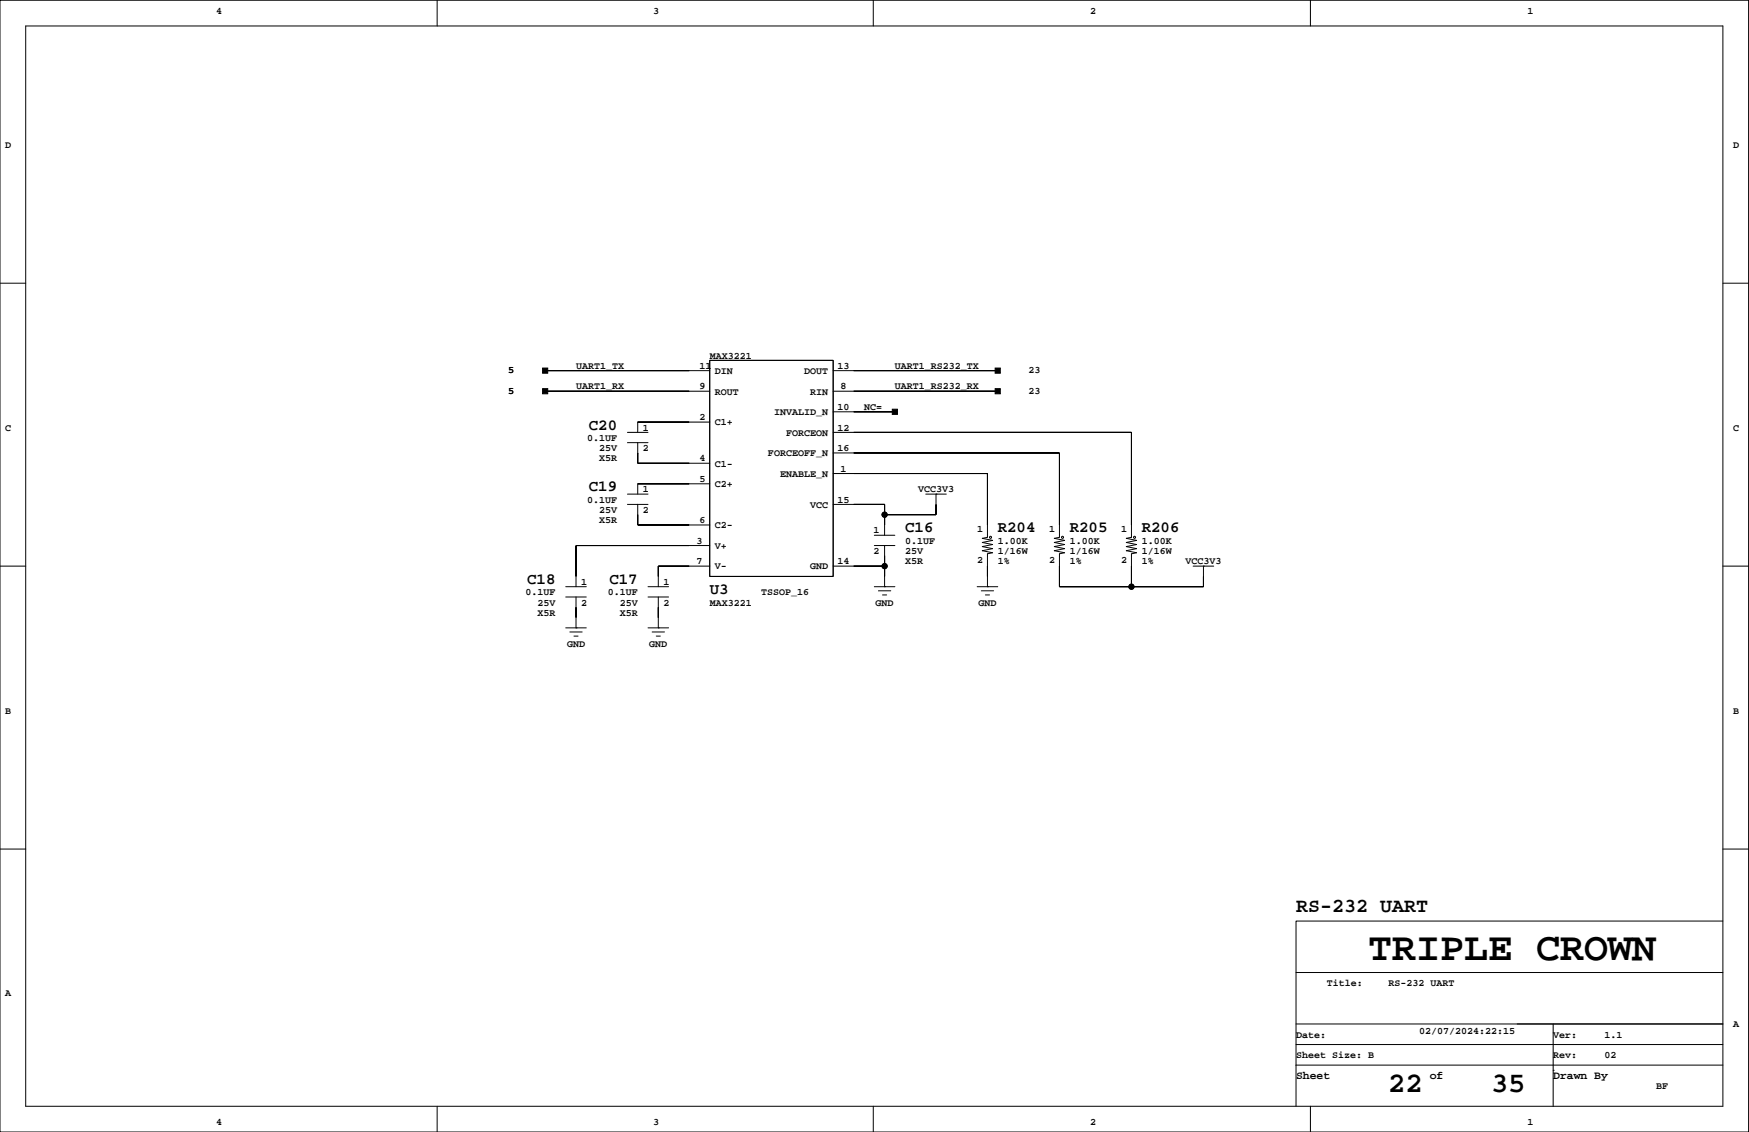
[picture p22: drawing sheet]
<svg xmlns="http://www.w3.org/2000/svg" width="432mm" height="279mm" viewBox="0 0 432 279" stroke-linecap="round" stroke-linejoin="round" font-family="sans-serif">
<defs><g id="words">
<text font-size="9.9" x="337.7" y="237">TRIPLE CROWN</text>
<g font-size="7.1">
<text x="342.7" y="269.5">22</text>
<text x="368.1" y="269.5">35</text>
</g>
<text font-size="4.9" x="320" y="225.2">RS-232 UART</text>
<g font-size="3.9">
<text x="145.4" y="106">C20</text>
<text x="145.4" y="121.3">C19</text>
<text x="223.5" y="131.4">C16</text>
<text x="246.3" y="131.4">R204</text>
<text x="264.1" y="131.4">R205</text>
<text x="281.9" y="131.4">R206</text>
<text x="130.1" y="144.1">C18</text>
<text x="150.5" y="144.1">C17</text>
<text x="175.2" y="146.7">U3</text>
</g>
<g font-size="2.8">
<text x="320" y="266.2">Sheet</text>
<text x="353" y="266.2">of</text>
<text x="383.5" y="266.2">Drawn By</text>
</g>
<g font-size="2.5">
<text x="53.3" y="3.4">4</text>
<text x="161.3" y="3.4">3</text>
<text x="269.2" y="3.4">2</text>
<text x="377.1" y="3.4">1</text>
<text x="1.3" y="36.4">D</text>
<text x="427.9" y="36.4">D</text>
<text x="175.2" y="88.5">MAX3221</text>
<text x="125.5" y="92.2">5</text>
<text x="142.2" y="91">UART1_TX</text>
<text x="172.7" y="91">11</text>
<text x="176.5" y="92.3">DIN</text>
<text x="198.5" y="92.3">DOUT</text>
<text x="206.8" y="91">13</text>
<text x="220.9" y="91">UART1_RS232_TX</text>
<text x="253.9" y="92.2">23</text>
<text x="125.5" y="97.3">5</text>
<text x="142.2" y="96.1">UART1_RX</text>
<text x="172.7" y="96.1">9</text>
<text x="176.5" y="97.4">ROUT</text>
<text x="200" y="97.4">RIN</text>
<text x="206.8" y="101.2">10</text>
<text x="207.5" y="96.1">8</text>
<text x="213.3" y="101.2">NC=</text>
<text x="220.9" y="96.1">UART1_RS232_RX</text>
<text x="253.9" y="97.3">23</text>
<text x="1.3" y="106.3">C</text>
<text x="158.7" y="106.3">1</text>
<text x="172.7" y="103.7">2</text>
<text x="176.5" y="105">C1+</text>
<text x="191.1" y="102.5">INVALID_N</text>
<text x="194.1" y="107.5">FORCEON</text>
<text x="206.8" y="106.3">12</text>
<text x="427.9" y="106.3">C</text>
<text x="145" y="108.8">0.1UF</text>
<text x="147.9" y="113.9">X5R</text>
<text x="147.9" y="111.4">25V</text>
<text x="158.7" y="111.4">2</text>
<text x="172.7" y="113.9">4</text>
<text x="189.6" y="112.6">FORCEOFF_N</text>
<text x="206.8" y="111.4">16</text>
<text x="172.7" y="119">5</text>
<text x="176.5" y="115.2">C1-</text>
<text x="192.6" y="117.7">ENABLE_N</text>
<text x="207.5" y="116.4">1</text>
<text x="145" y="124.1">0.1UF</text>
<text x="158.7" y="121.5">1</text>
<text x="176.5" y="120.2">C2+</text>
<text x="200" y="125.3">VCC</text>
<text x="206.8" y="124.1">15</text>
<text x="226.6" y="121.5">VCC3V3</text>
<text x="147.9" y="129.1">X5R</text>
<text x="147.9" y="126.6">25V</text>
<text x="158.7" y="126.6">2</text>
<text x="172.7" y="129.1">6</text>
<text x="176.5" y="130.4">C2-</text>
<text x="215.6" y="131.7">1</text>
<text x="241.2" y="131.3">1</text>
<text x="259" y="131.3">1</text>
<text x="276.8" y="131.3">1</text>
<text x="171.9" y="134.2">3</text>
<text x="176.5" y="135.5">V+</text>
<text x="215.6" y="136.8">2</text>
<text x="223.5" y="134.2">0.1UF</text>
<text x="223.5" y="136.8">25V</text>
<text x="246.3" y="136.8">1/16W</text>
<text x="246.3" y="134.2">1.00K</text>
<text x="264.1" y="134.2">1.00K</text>
<text x="264.1" y="136.8">1/16W</text>
<text x="281.9" y="136.8">1/16W</text>
<text x="281.9" y="134.2">1.00K</text>
<text x="171.9" y="139.3">7</text>
<text x="176.5" y="140.6">V-</text>
<text x="200" y="140.6">GND</text>
<text x="206.8" y="139.3">14</text>
<text x="223.5" y="139.3">X5R</text>
<text x="241.2" y="138.9">2</text>
<text x="246.3" y="139.3">1%</text>
<text x="259" y="138.9">2</text>
<text x="264.1" y="139.3">1%</text>
<text x="276.8" y="138.9">2</text>
<text x="281.9" y="139.3">1%</text>
<text x="292.7" y="139.3">VCC3V3</text>
<text x="129.7" y="146.9">0.1UF</text>
<text x="132.7" y="149.4">25V</text>
<text x="143.5" y="144.4">1</text>
<text x="143.5" y="149.4">2</text>
<text x="150" y="146.9">0.1UF</text>
<text x="153" y="149.4">25V</text>
<text x="163.8" y="144.4">1</text>
<text x="163.8" y="149.4">2</text>
<text x="175.2" y="149.4">MAX3221</text>
<text x="187.9" y="146.9">TSSOP_16</text>
<text x="216.2" y="149.4">GND</text>
<text x="241.6" y="149.4">GND</text>
<text x="132.7" y="152">X5R</text>
<text x="153" y="152">X5R</text>
<text x="140" y="159.6">GND</text>
<text x="160.3" y="159.6">GND</text>
<text x="1.3" y="176.1">B</text>
<text x="427.9" y="176.1">B</text>
<text x="1.3" y="245.9">A</text>
<text x="327.6" y="243.4">Title:</text>
<text x="342.8" y="243.4">RS-232 UART</text>
<text x="320" y="256.1">Date:</text>
<text x="350.4" y="255.1">02/07/2024:22:15</text>
<text x="383.5" y="256.1">Ver:</text>
<text x="396.1" y="256.1">1.1</text>
<text x="427.9" y="253.6">A</text>
<text x="320" y="261.2">Sheet Size: B</text>
<text x="383.5" y="261.2">Rev:</text>
<text x="396.1" y="261.2">02</text>
<text x="408.8" y="268.8">BF</text>
<text x="53.3" y="277.7">4</text>
<text x="161.3" y="277.7">3</text>
<text x="269.2" y="277.7">2</text>
<text x="377.1" y="277.7">1</text>
</g>
</g></defs>
<g fill="none" stroke="#000" stroke-width=".25">
<path d="M0 .1h431.7v279.3h-431.7zM6.3 6.4h419.1v266.7h-419.1zM107.9 .1v6.3M215.6 .1v6.3M323.5 .1v6.3M0 69.9h6.3M425.4 69.9h6.3M134.6 91.5h40.6M134.6 96.6h40.6M175.2 88.9h30.5v53.4h-30.5zM205.7 91.5h40.6M205.7 96.6h40.6"/>
<path d="M154.9 106.7h5.1M154.9 109.3h5.1M157.4 109.3v5h17.8M175.2 104.2h-17.8v2.5M175.2 119.4h-17.8v2.6M205.7 101.6h15.2M205.7 106.7h73.6v25.9l-1.2 .3 2.5 .5-2.5 .5 2.5 .5-2.5 .5 2.5 .5-2.5 .5 2.5 .5-1.3 .3v8.1M205.7 111.8h55.9v20.8l-1.3 .3 2.5 .5-2.5 .5 2.5 .5-2.5 .5 2.5 .5-2.5 .5 2.5 .5-1.2 .3v8.1h35.5v-5.1M205.7 116.9h38.1v15.7l-1.3 .3 2.6 .5-2.6 .5 2.6 .5-2.6 .5 2.6 .5-2.6 .5 2.6 .5-1.3 .3v8.1M0 139.7h6.3M154.9 124.5h5.1M154.9 122h5.1"/>
<path d="M157.4 124.5v5.1h17.8M175.2 139.7h-12.7v5.1M175.2 134.7h-33v10.1M205.7 139.7h12.7M205.7 124.5h12.7v7.6M215.9 134.7h5M215.9 132.1h5M218.4 134.7v10.1M228.5 122h5.1M231.1 122h.1M231.1 122v5h-12.7M294.6 139.7h5.1"/>
<path d="M297.1 139.7h.1M425.4 139.7h6.3M139.7 144.8h5M139.7 155h5M139.7 147.3h5M140.7 156h3M141.7 157h1M142.2 155h.1M142.2 147.3v7.7M160 144.8h5.1M160 155h5.1M160 147.3h5.1"/>
<path d="M161 156h3M162 157h1M162.5 155h.1M162.5 147.3v7.7M215.9 144.8h5M216.9 145.8h3M217.9 146.8h1M218.4 144.8h.1M241.2 144.8h5.1M242.3 145.8h3M243.3 146.8h1M243.8 144.8h.1"/>
<path d="M0 209.6h6.3M425.4 209.6h6.3M425.4 227.3h-105.4v35.6M320 257.8h105.4M320 252.7h105.4M320 240h105.4M383.5 252.7v20.4M107.9 273.1v6.3M215.6 273.1v6.3M320 262.9v10.2M320 262.9h105.4M323.5 273.1v6.3"/>
<path d="M383.5 264.2h.1"/>
<circle cx="218.4" cy="139.7" r=".63"/>
<circle cx="218.4" cy="127" r=".63"/>
<circle cx="244.5" cy="132.6" r=".25"/>
<circle cx="262.3" cy="132.6" r=".25"/>
<circle cx="280.1" cy="132.6" r=".25"/>
<circle cx="279.3" cy="144.8" r=".63"/>
</g>
<g fill="#000" stroke="#000" stroke-width=".25">
<path d="M134 95.9h1.2v1.3h-1.2z" fill-rule="evenodd"/>
<path d="M134 90.8h1.2v1.3h-1.2z" fill-rule="evenodd"/>
<path d="M134.6 96.6h35.5z" fill-rule="evenodd"/>
<path d="M134.6 91.5h35.5z" fill-rule="evenodd"/>
<path d="M245.7 90.8h1.3v1.3h-1.3z" fill-rule="evenodd"/>
<path d="M245.7 95.9h1.3v1.3h-1.3z" fill-rule="evenodd"/>
<path d="M210.8 91.5h35.5z" fill-rule="evenodd"/>
<path d="M210.8 96.6h35.5z" fill-rule="evenodd"/>
<path d="M157.4 111.8v2.5z" fill-rule="evenodd"/>
<path d="M157.4 104.2h12.7z" fill-rule="evenodd"/>
<path d="M157.4 114.3h12.7z" fill-rule="evenodd"/>
<path d="M157.4 119.4h12.7z" fill-rule="evenodd"/>
<path d="M220.3 101h1.3v1.3h-1.3z" fill-rule="evenodd"/>
<path d="M210.8 101.6h10.1z" fill-rule="evenodd"/>
<path d="M243.8 116.9v12.7z" fill-rule="evenodd"/>
<path d="M210.8 116.9h33z" fill-rule="evenodd"/>
<path d="M261.6 111.8v17.8z" fill-rule="evenodd"/>
<path d="M210.8 111.8h50.8z" fill-rule="evenodd"/>
<path d="M279.3 106.7v22.9z" fill-rule="evenodd"/>
<path d="M210.8 106.7h68.5z" fill-rule="evenodd"/>
<path d="M142.2 134.7v7.6z" fill-rule="evenodd"/>
<path d="M157.4 127v2.6z" fill-rule="evenodd"/>
<path d="M162.5 139.7v2.6z" fill-rule="evenodd"/>
<path d="M162.5 139.7h7.6z" fill-rule="evenodd"/>
<path d="M142.2 134.7h27.9z" fill-rule="evenodd"/>
<path d="M157.4 129.6h12.7z" fill-rule="evenodd"/>
<path d="M218.4 137.2v2.5z" fill-rule="evenodd"/>
<path d="M210.8 139.7h7.6z" fill-rule="evenodd"/>
<path d="M218.4 139.7v2.6z" fill-rule="evenodd"/>
<path d="M218.4 127v2.6z" fill-rule="evenodd"/>
<path d="M210.8 124.5h7.6z" fill-rule="evenodd"/>
<path d="M218.4 124.5v2.5z" fill-rule="evenodd"/>
<path d="M231.1 124.5v2.5z" fill-rule="evenodd"/>
<path d="M218.4 127h12.7z" fill-rule="evenodd"/>
<path d="M243.8 139.7v2.6z" fill-rule="evenodd"/>
<path d="M261.6 139.7v5.1z" fill-rule="evenodd"/>
<path d="M279.3 139.7v5.1z" fill-rule="evenodd"/>
<path d="M142.2 149.9v2.5z" fill-rule="evenodd"/>
<path d="M162.5 149.9v2.5z" fill-rule="evenodd"/>
<path d="M261.6 144.8h17.7z" fill-rule="evenodd"/>
<path d="M297.1 142.3v2.5z" fill-rule="evenodd"/>
<path d="M279.3 144.8h17.8z" fill-rule="evenodd"/>
<circle cx="218.4" cy="139.7" r=".63"/>
<circle cx="218.4" cy="127" r=".63"/>
<circle cx="279.3" cy="144.8" r=".63"/>
</g>
<use href="#words"/>
</svg>
